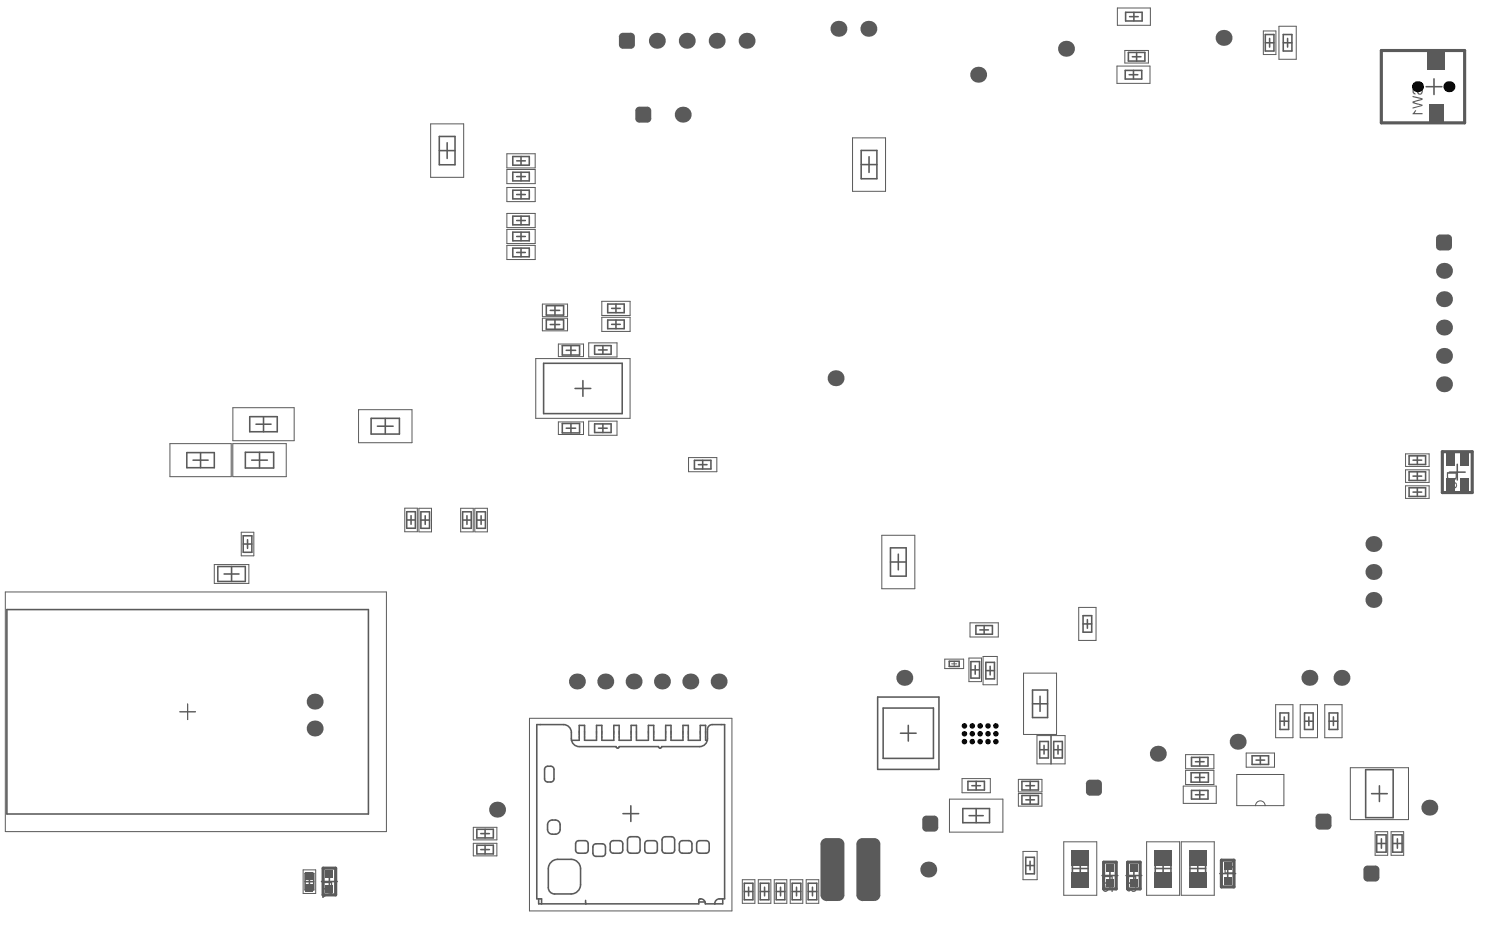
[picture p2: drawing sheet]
<svg xmlns="http://www.w3.org/2000/svg" width="316mm" height="197mm" viewBox="0 0 316 197" stroke-linecap="round" stroke-linejoin="round" font-family="sans-serif">
<path d="M301.9 18.3h3.3M303.5 16.7v3.3M306.8 99.9h3.3M308.5 98.2v3.4M68.1 186.5h3.3M69.7 184.9v3.3M233.3 185.3h3.3M234.9 183.6v3.3M238.3 185.3h3.4M240 183.6v3.3M258.2 184.8h3.3M259.9 183.2v3.3" fill="none" stroke="#5a5a5a" stroke-width=".33"/>
<path d="M292.4 10.7h17.6v15.3h-17.6zM305.3 95.6h6.3v8.6h-6.3zM68.4 183.7h2.7v5.7h-2.7zM233.6 182.4h2.7v5.7h-2.7zM238.7 182.4h2.6v5.7h-2.6zM258.5 182h2.7v5.7h-2.7z" fill="none" stroke="#5a5a5a" stroke-width=".66"/>
<g fill="#5a5a5a">
<path d="M68.2 188.6h.3v1.1l1-.6 .6-.2h.2v.3l-1 .2-.8 .6h-.3z"/>
<path d="M299.2 18.6a.68 .68 0 0 1 1 .6v.2a.39 .39 0 0 0 .4 .4 .39 .39 0 0 0 .3-.5l-.1-.2a.34 .34 0 0 0-.4-.4v-.4l.1 .1a.81 .81 0 0 1 .7 1 .81 .81 0 0 1-.9 .6 .85 .85 0 0 1-.5-1 .33 .33 0 0 0-.4-.2 .33 .33 0 0 0-.2 .5v.2l.4 .2v.3a.87 .87 0 0 1-.4-1.4z"/>
<path d="M299 20.3l2.1 .5v.3l-1.9 .5 1.9 .5v.3l-2.1 .6v-.3l1.8-.4-1.8-.5v-.3l1.8-.5-1.8-.5z"/>
<path d="M299.5 23.3h.3l-.3 .6h1.6v.3h-2.1z"/>
<path d="M259.2 181.9h2.1v.1l-.5 .6h-.3l.4-.5h-1.7z"/>
<path d="M233.5 187.5l.5-.1v.2a.43 .43 0 0 0-.3 .7 .43 .43 0 0 0 .7-.1l.8-.8 .3-.1v1.4h-.2v-1.1l-.5 .6a.85 .85 0 0 1-1.3 .3z"/>
<path d="M238.7 187.5l.3-.1v.2a.35 .35 0 0 0-.4 .4 .35 .35 0 0 0 .5 .3 .35 .35 0 0 0 .2-.4h.3a.39 .39 0 0 0 .3 .5 .39 .39 0 0 0 .4-.4 .39 .39 0 0 0-.4-.4l.1-.2a.67 .67 0 0 1 .5 .9 .67 .67 0 0 1-1 .3l-.1-.3a.56 .56 0 0 1-.8 .2 .56 .56 0 0 1-.1-.8z"/>
<path d="M68.5 186.9h1.6v.5a.91 .91 0 0 1-1.4 .6l-.2-.4zM68.2 186.5v.9a1.01 1.01 0 0 0 1.5 .8h.2l.4-.5v-1.2z"/>
<path d="M306.5 100.2h1.6v.5a.81 .81 0 0 1-.8 .7 .81 .81 0 0 1-.8-.7zM306.3 99.9v.8a1.09 1.09 0 0 0 .7 1 1.09 1.09 0 0 0 1.2-.4l.2-.2v-1.2z"/>
<path d="M306.4 102.6a.35 .35 0 0 1 .7 0 .35 .35 0 0 1-.7 0zM307.4 102.7a.45 .45 0 0 1 .9 0 .45 .45 0 0 1-.9 0zM306.5 102.1a.61 .61 0 0 0-.3 .8 .61 .61 0 0 0 .8 .3l.2-.3a.65 .65 0 0 0 .9 .3 .65 .65 0 0 0 .2-.9 .66 .66 0 0 0-1.1 .1l-.2-.3z"/>
<path d="M259.6 183.6a.88 .88 0 0 1 1.4 .5v.5h-1.6v-.8zM259.4 183.4l-.2 .3v1.1h2.1v-.7a1 1 0 0 0-1.4-1z"/>
<path d="M233.7 185.6h1.6v.5a.91 .91 0 0 1-1.4 .6l-.2-.3zM233.4 185.3v.8a1.01 1.01 0 0 0 1.5 .8h.2l.4-.5v-1.1z"/>
<path d="M238.7 185.6h1.6v.6a.7 .7 0 0 1-1.1 .6 .44 .44 0 0 1-.5-.5zM238.4 185.3v.9a1.12 1.12 0 0 0 1 .8 1.12 1.12 0 0 0 1.1-.6v-1.1z"/>
</g>
<g fill="none" stroke="#5a5a5a" stroke-width=".21">
<path d="M236.4 14h7v3.6h-7zM236.5 1.7h7v3.7h-7zM238.1 10.7h5v2.6h-5zM267.4 6.6h2.7v4.9h-2.7zM270.7 5.6h3.7v6.9h-3.7zM91.2 26.2h6.9v11.3h-6.9zM107.3 32.5h6v3h-6zM107.3 35.9h6v3h-6zM107.3 39.7h6v3h-6zM180.5 29.2h6.9v11.3h-6.9zM107.3 45.2h6v3h-6zM107.3 48.5h6v3h-6z"/>
<path d="M107.3 51.9h6v3h-6zM113.4 75.9h20v12.6h-20zM114.8 64.3h5.3v2.7h-5.3zM114.8 67.3h5.3v2.7h-5.3zM118.2 72.8h5.3v2.7h-5.3zM124.6 72.5h6v3h-6zM127.4 63.8h6v2.9h-6zM127.4 67.1h6v3h-6zM36 93.9h12.9v7h-12.9zM49.3 93.9h11.3v7h-11.3zM49.3 86.3h13v7h-13zM75.9 86.7h11.3v7h-11.3z"/>
<path d="M118.2 89.3h5.3v2.6h-5.3zM124.6 89.1h6v3h-6zM145.7 96.8h6v3h-6zM297.5 96h5v2.7h-5zM297.5 99.4h5v2.7h-5zM45.4 119.5h7.3v3.9h-7.3zM51.1 112.6h2.6v5h-2.6zM85.7 107.5h2.6v5h-2.6zM88.7 107.5h2.6v5h-2.6zM97.5 107.5h2.7v5h-2.7zM100.5 107.5h2.7v5h-2.7zM186.7 113.3h6.9v11.3h-6.9z"/>
<path d="M297.5 102.8h5v2.7h-5zM1.1 125.3h80.7v50.7h-80.7zM200 139.5h4v2h-4zM202 139.9v1.1M205.1 139.2h2.7v5h-2.7zM205.3 131.8h6v3h-6zM208.1 138.9h3v6h-3zM228.3 128.5h3.7v7h-3.7zM38.1 150.6h3.3M39.7 148.9v3.4M112.1 152h42.8v40.7h-42.8zM201.4 140.5h1.1"/>
<path d="M216.7 142.4h6.9v13h-6.9zM219.5 155.6h5.9v6h-5.9zM222.4 155.6v6M251 159.7h5.9v3h-5.9zM263.8 159.3h6v3h-6zM270 149.1h3.7v7h-3.7zM275.2 149.1h3.7v7h-3.7zM280.4 149.1h3.7v7h-3.7zM100.2 175.1h5v2.6h-5zM100.2 178.4h5v2.7h-5zM201 169.1h11.3v7h-11.3zM203.6 164.7h6v3h-6z"/>
<path d="M215.6 164.9h4.9v2.7h-4.9zM215.6 167.9h4.9v2.7h-4.9zM225.2 178.1h6.9v11.3h-6.9zM242.7 178.1h7v11.3h-7zM250 178.1h7v11.3h-7zM250.5 166.3h6.9v3.7h-6.9zM251 163h5.9v3h-5.9zM261.8 163.9h10v6.6h-10zM265.8 170.5a1.01 1.01 0 0 1 1-1 1.01 1.01 0 0 1 1 1M285.8 162.4h12.3v11h-12.3zM291.1 176h2.6v5h-2.6zM294.4 176h2.7v5h-2.7z"/>
<path d="M64.2 184.1h2.6v4.9h-2.6zM157.1 186.1h2.7v5h-2.7zM160.5 186.1h2.7v5h-2.7zM163.9 186.1h2.6v5h-2.6zM167.3 186.1h2.6v5h-2.6zM170.6 186.1h2.7v5h-2.7zM216.5 180.2h3v5.9h-3z"/>
</g>
<g fill="none" stroke="#5a5a5a" stroke-width=".33">
<path d="M238.2 14.9h3.5v1.8h-3.5zM238.3 2.6h3.5v1.8h-3.5zM238.8 11.1h3.5v1.8h-3.5zM239 15.8h1.8M239.1 3.5h1.8M239.7 12h1.8M239.9 14.9v1.8M240 2.6v1.8M240.6 11.1v1.8M267.8 9h1.9M267.8 7.3h1.9v3.5h-1.9zM268.7 8.1v1.9"/>
<path d="M271.6 9h1.9M271.6 7.3h1.9v3.5h-1.9zM272.5 8.1v1.9M93 31.9h3.3M93 28.9h3.3v6h-3.3zM94.6 30.2v3.3M108.5 33.1h3.5v1.8h-3.5zM108.5 36.4h3.5v1.9h-3.5zM109.4 34h1.8M109.4 37.4h1.8M110.3 33.1v1.8M110.3 36.4v1.9"/>
<path d="M182.3 31.8h3.3v6h-3.3zM182.3 34.8h3.3M183.9 33.2v3.3M108.5 40.2h3.5v1.9h-3.5zM108.5 45.7h3.5v1.9h-3.5zM108.5 49.1h3.5v1.9h-3.5zM108.5 52.5h3.5v1.8h-3.5zM109.4 41.2h1.8M109.4 46.7h1.8M109.4 50h1.8M109.4 53.4h1.8M110.3 40.2v1.9"/>
<path d="M110.3 45.7v1.9M110.3 49.1v1.9M110.3 52.5v1.8M115.1 76.9h16.6v10.6h-16.6zM115.6 64.7h3.7v2h-3.7zM115.6 67.7h3.7v2h-3.7zM116.5 65.7h2M116.5 68.7h2M117.5 64.7v2M117.5 67.7v2M119 73.1h3.7v2h-3.7zM119.8 74.1h2"/>
<path d="M120.8 73.1v2M125.9 73.1h3.5v1.9h-3.5zM126.7 74h1.8M127.6 73.1v1.9M128.6 64.3h3.5v1.9h-3.5zM128.6 67.7h3.5v1.8h-3.5zM129.5 65.3h1.8M129.5 68.6h1.8M130.4 64.3v1.9M130.4 67.7v1.8M39.5 95.8h5.9v3.2h-5.9zM40.9 97.4h3.2"/>
<path d="M42.5 95.8v3.2M51.9 95.7h6v3.3h-6zM52.9 88.2h5.8v3.2h-5.8zM53.3 97.4h3.3M54.2 89.8h3.2M54.9 95.7v3.3M55.8 88.2v3.2M78.6 88.5h5.9v3.3h-5.9zM79.9 90.2h3.3M81.6 88.5v3.3M119 89.6h3.7v2h-3.7zM119.8 90.6h2"/>
<path d="M120.8 89.6v2M121.7 82.2h3.3M123.4 80.5v3.4M125.9 89.7h3.5v1.8h-3.5zM126.7 90.6h1.8M127.6 89.7v1.8M147 97.4h3.5v1.8h-3.5zM147.8 98.3h1.9M148.7 97.4v1.8M298.3 96.4h3.5v1.9h-3.5zM298.3 99.8h3.5v1.9h-3.5zM299.1 97.4h1.8"/>
<path d="M300 96.4v1.9M300 99.8v1.9M46.1 119.9h5.8v3.1h-5.8zM49 119.9v3.1M51.5 115.1h1.8M51.5 113.4h1.8v3.5h-1.8zM52.4 114.2v1.8M86.1 110h1.8M86.1 108.3h1.8v3.5h-1.8zM87 109.1v1.8M89.1 110h1.8M89.1 108.3h1.8v3.5h-1.8z"/>
<path d="M90 109.1v1.9M97.9 110h1.9M97.9 108.3h1.9v3.5h-1.9zM98.8 109.1v1.9M100.9 110h1.8M100.9 108.3h1.8v3.5h-1.8zM101.8 109.1v1.9M188.5 118.9h3.3M188.5 115.9h3.3v6h-3.3zM190.1 117.3v3.3M298.3 103.2h3.5v1.8h-3.5zM299.1 104.1h1.8"/>
<path d="M299.1 100.7h1.8M300 103.2v1.8M1.5 129h76.5v43.2h-76.5zM47.4 121.5h3.2M200.9 139.9h2.1v1.1h-2.1zM205.5 140h1.8v3.5h-1.8zM206.6 132.4h3.5v1.8h-3.5zM207.4 133.3h1.8M208.3 132.4v1.8M229.2 132h1.9M229.2 130.3h1.9v3.5h-1.9zM230.2 131.1v1.8"/>
<path d="M121 156.6h1.6v-3.1h1.1v3.1h2.6v-3.1h1.1v3.1h2.5v-3.1h1.2v3.1h2.5v-3.1h1.1v3.1h2.5v-3.1h1.2v3.1h2.5v-3.1h1.1v3.1h2.6v-3.1h1.1v3.1h2.5v-3.1h1.2v3.1h.3M185.8 147.5h12.9v15.3h-12.9zM186.9 149.8h10.7v10.7h-10.7zM190.6 155.1h3.3M192.3 153.5v3.3M205.5 141.7h1.8M206.4 140.8v1.8M208.7 141.9h1.8M208.7 140.2h1.8v3.4h-1.8zM209.6 141v1.8M218.5 148.9h3.2M218.5 146h3.2v5.8h-3.2z"/>
<path d="M220.1 158.6h1.8M220.1 156.9h1.8v3.5h-1.8zM220.1 147.3v3.2M221 157.7v1.9M223 158.6h1.9M223 156.9h1.9v3.5h-1.9zM223.9 157.7v1.9M265 159.9h3.5v1.8h-3.5zM266.8 159.9v1.8M270.9 152.6h1.9M270.9 150.9h1.9v3.4h-1.9zM271.8 151.7v1.8"/>
<path d="M276.1 152.6h1.9M276.1 150.9h1.9v3.4h-1.9zM277 151.7v1.8M281.3 152.6h1.9M281.3 150.9h1.9v3.4h-1.9zM282.2 151.7v1.8M100.9 175.5h3.5v1.8h-3.5zM100.9 178.8h3.5v1.9h-3.5zM101.8 176.4h1.8M101.8 179.8h1.8M102.7 175.5v1.8M102.7 178.8v1.9"/>
<path d="M115.5 162.3a1.28 1.28 0 0 1 1.7 .2l.1 2.3a.67 .67 0 0 1-.7 .7h-.7a.67 .67 0 0 1-.6-.7v-2zM116.2 173.8a1.62 1.62 0 0 1 2.3 .3 1.98 1.98 0 0 1-.6 2.3 1.35 1.35 0 0 1-2-.9v-1zM122 178.1l.5-.2h1.3a.67 .67 0 0 1 .7 .6v1.4a.67 .67 0 0 1-.7 .6h-1.3a.67 .67 0 0 1-.7-.6v-1.4zM125.7 178.7l.5-.2h1.3a.67 .67 0 0 1 .7 .7v1.3a.67 .67 0 0 1-.7 .7h-1.3a.67 .67 0 0 1-.7-.7v-1.3zM129.4 178.1l.4-.2h1.4a.67 .67 0 0 1 .6 .6v1.4a.67 .67 0 0 1-.6 .6h-1.4a.67 .67 0 0 1-.6-.6v-1.4zM131.9 172.2h3.3M133 177.2l.5-.2h1.3a.67 .67 0 0 1 .7 .7v2.2a.67 .67 0 0 1-.7 .6h-1.3a.67 .67 0 0 1-.7-.6v-2.2zM133.5 170.5v3.3M136.7 178.1l.4-.2h1.4a.67 .67 0 0 1 .6 .6v1.4a.67 .67 0 0 1-.6 .6h-1.4a.67 .67 0 0 1-.6-.6v-1.4zM140.3 177.2l.5-.2h1.3a.67 .67 0 0 1 .7 .7v2.2a.67 .67 0 0 1-.7 .6h-1.3a.67 .67 0 0 1-.7-.6v-2.2zM144 178.1l.5-.2h1.3a.67 .67 0 0 1 .7 .6v1.4a.67 .67 0 0 1-.7 .6h-1.3a.67 .67 0 0 1-.7-.6v-1.4zM147.7 178.1l.4-.2h1.4a.67 .67 0 0 1 .6 .6v1.4a.67 .67 0 0 1-.6 .6h-1.4a.67 .67 0 0 1-.6-.6v-1.4z"/>
<path d="M203.8 171.1h5.7v3h-5.7zM204.9 165.3h3.5v1.9h-3.5zM205.1 172.6h3M205.7 166.2h1.8M206.6 165.3v1.9M206.6 171.1v3M216.3 165.3h3.5v1.9h-3.5zM216.3 168.3h3.5v1.9h-3.5zM217.1 166.2h1.9M217.1 169.2h1.9M218.1 165.3v1.9M218.1 168.3v1.9"/>
<path d="M252.1 163.5h3.7v2h-3.7zM252.2 160.3h3.5v1.8h-3.5zM252.2 167.2h3.5v1.9h-3.5zM252.9 164.5h2M253 168.2h1.9M253 161.2h1.9M253.9 160.3v1.8M253.9 163.5v2M253.9 167.2v1.9M265.9 160.8h1.8M289.1 162.9h5.8v10.1h-5.8zM290.3 167.9h3.3"/>
<path d="M291.4 178.5h2M291.4 176.6h2v3.7h-2zM292 166.3v3.3M292.4 177.5v2M294.8 178.5h2M294.8 176.6h2v3.7h-2zM295.8 177.5v2M64.6 186.6h1.8M64.6 184.8h1.8v3.5h-1.8zM65.5 185.6v1.9M114 190.2v1h9.9v-.7M114.6 191.2v-1h-1v-36.9h5.7a1.66 1.66 0 0 1 1.6 1.7 2.48 2.48 0 0 0 .9 2.7l.8 .3h7.8a.33 .33 0 0 0 .3 .3 .33 .33 0 0 0 .4-.3h8.3a.33 .33 0 0 0 .3 .3 .33 .33 0 0 0 .4-.3h8a1.66 1.66 0 0 0 1.7-1.7v-2a1 1 0 0 1 .9-1h2.7v36.9h-1.1a1 1 0 0 0-1 1"/>
<path d="M116.6 182.4l.9-.5 3.4-.1a2 2 0 0 1 2 2v3.4a2 2 0 0 1-2 2h-3.5a1.33 1.33 0 0 1-1.3-1.4v-4v-.5zM147.9 190.8h1.3M153 190.2v1h-3.7a.9 .9 0 0 0-.4-.8 .9 .9 0 0 0-1-.1v.9h-24M157.5 188.6h1.9M157.5 186.9h1.9v3.5h-1.9zM158.5 187.7v1.9M160.9 188.6h1.8M160.9 186.9h1.8v3.5h-1.8zM161.8 187.7v1.9M164.3 188.6h1.8M164.3 186.9h1.8v3.5h-1.8zM165.2 187.7v1.9"/>
<path d="M167.7 188.6h1.8M167.7 186.9h1.8v3.5h-1.8zM168.6 187.7v1.9M171.1 188.6h1.8M171.1 186.9h1.8v3.5h-1.8zM172 187.7v1.9M217.1 183.1h1.8M217.1 181.4h1.8v3.5h-1.8zM218 182.2v1.9M227 183.8h3.3M227 180.8h3.3v6h-3.3zM228.7 182.1v3.3"/>
<path d="M244.5 183.8h3.4M244.5 180.8h3.4v6h-3.4zM246.2 182.1v3.3M251.9 183.8h3.3M251.9 180.8h3.3v6h-3.3zM253.5 182.1v3.3"/>
</g>
<g fill="#000">
<circle cx="300" cy="18.3" r="1.16"/>
<circle cx="306.7" cy="18.3" r="1.16"/>
<circle cx="204.1" cy="155.3" r=".58"/>
<circle cx="204.1" cy="156.9" r=".58"/>
<circle cx="204.1" cy="153.6" r=".58"/>
<circle cx="205.8" cy="155.3" r=".58"/>
<circle cx="205.8" cy="156.9" r=".58"/>
<circle cx="205.8" cy="153.6" r=".58"/>
<circle cx="207.5" cy="155.3" r=".58"/>
<circle cx="207.5" cy="156.9" r=".58"/>
<circle cx="207.5" cy="153.6" r=".58"/>
<circle cx="209.1" cy="155.3" r=".58"/>
<circle cx="209.1" cy="156.9" r=".58"/>
<circle cx="209.1" cy="153.6" r=".58"/>
<circle cx="210.8" cy="155.3" r=".58"/>
<circle cx="210.8" cy="156.9" r=".58"/>
<circle cx="210.8" cy="153.6" r=".58"/>
</g>
<g fill="#5a5a5a">
<path d="M304 50.5h.8zM304.2 49.9l.6-.3v.9h-.8z"/>
<path d="M304.8 52.2v.8zM304 52.2h.8v.8a.85 .85 0 0 1-.8-.8z"/>
<path d="M306.5 52.2h.8zM306.5 52.2h.8a.85 .85 0 0 1-.8 .8z"/>
<path d="M306.5 49.6v.9zM306.5 49.6a.85 .85 0 0 1 .8 .9h-.8z"/>
<path d="M174.9 189.4v1.2zM173.7 189.4h1.2v1.2a1.27 1.27 0 0 1-1.2-1.2z"/>
<path d="M177.5 189.4h1.2zM177.5 189.4h1.2a1.27 1.27 0 0 1-1.2 1.2z"/>
<path d="M177.5 177.3v1.3zM177.5 177.3a1.27 1.27 0 0 1 1.2 1.3h-1.2z"/>
<path d="M173.7 178.6h1.2zM174.2 177.6l.7-.3v1.3h-1.2v-.4z"/>
<path d="M134.5 23.4h.8zM134.7 22.8l.6-.2v.8h-.8z"/>
<path d="M135.3 25.1v.9zM134.5 25.1h.8v.9a.85 .85 0 0 1-.8-.9z"/>
<path d="M137 25.1h.9zM137 25.1h.9a.85 .85 0 0 1-.9 .9z"/>
<path d="M137 22.6v.8zM137 22.6a.85 .85 0 0 1 .9 .8h-.9z"/>
<path d="M278.5 173h.8zM278.7 172.4l.6-.2v.8h-.8z"/>
<path d="M279.3 174.7v.8zM278.5 174.7h.8v.8a.85 .85 0 0 1-.8-.8z"/>
<path d="M281 174.7h.8zM281 174.7h.8a.85 .85 0 0 1-.8 .8z"/>
<path d="M281 172.2v.8zM281 172.2a.85 .85 0 0 1 .8 .8h-.8z"/>
<path d="M195.2 173.4h.9zM195.5 172.8l.6-.2v.8h-.9z"/>
<path d="M196.1 175.1v.9zM195.2 175.1h.9v.9a.85 .85 0 0 1-.9-.9z"/>
<path d="M197.7 175.1h.9zM197.7 175.1h.9a.85 .85 0 0 1-.9 .9z"/>
<path d="M197.7 172.6v.8zM197.7 172.6a.85 .85 0 0 1 .9 .8h-.9z"/>
<path d="M229.9 165.8h.8zM230.1 165.2l.6-.2v.8h-.8z"/>
<path d="M230.7 167.5v.9zM229.9 167.5h.8v.9a.85 .85 0 0 1-.8-.9z"/>
<path d="M232.4 167.5h.8zM232.4 167.5h.8a.85 .85 0 0 1-.8 .9z"/>
<path d="M232.4 165v.8zM232.4 165a.85 .85 0 0 1 .8 .8h-.8z"/>
<path d="M288.6 184h.8zM288.8 183.4l.6-.3v.9h-.8z"/>
<path d="M289.4 185.7v.8zM288.6 185.7h.8v.8a.85 .85 0 0 1-.8-.8z"/>
<path d="M291.1 185.7h.9zM291.1 185.7h.9a.85 .85 0 0 1-.9 .8z"/>
<path d="M291.1 183.1v.9zM291.1 183.1a.85 .85 0 0 1 .9 .9h-.9z"/>
<path d="M131 7.8h.9zM131.3 7.2l.6-.3v.9h-.9z"/>
<path d="M131.9 9.5v.8zM131 9.5h.9v.8a.85 .85 0 0 1-.9-.8z"/>
<path d="M133.5 9.5h.9zM133.5 9.5h.9a.85 .85 0 0 1-.9 .8z"/>
<path d="M133.5 6.9v.9zM133.5 6.9a.85 .85 0 0 1 .9 .9h-.9z"/>
<path d="M185.1 177.3v1.3zM185.1 177.3a1.27 1.27 0 0 1 1.2 1.3h-1.2z"/>
<path d="M181.3 178.6h1.2zM181.8 177.6l.7-.3v1.3h-1.2v-.4z"/>
<path d="M182.5 189.4v1.2zM181.3 189.4h1.2v1.2a1.27 1.27 0 0 1-1.2-1.2z"/>
<path d="M185.1 189.4h1.2zM185.1 189.4h1.2a1.27 1.27 0 0 1-1.2 1.2z"/>
<circle cx="305.6" cy="81.3" r="1.69"/>
<circle cx="191.4" cy="143.4" r="1.69"/>
<circle cx="262" cy="156.9" r="1.69"/>
<circle cx="283.9" cy="143.4" r="1.69"/>
<circle cx="277.2" cy="143.4" r="1.69"/>
<circle cx="245.1" cy="159.5" r="1.69"/>
<circle cx="302.5" cy="170.9" r="1.69"/>
<circle cx="196.5" cy="184" r="1.69"/>
<circle cx="144.5" cy="24.3" r="1.69"/>
<circle cx="207" cy="15.8" r="1.69"/>
<circle cx="290.7" cy="115.1" r="1.69"/>
<circle cx="259" cy="8" r="1.69"/>
<circle cx="290.7" cy="121" r="1.69"/>
<circle cx="176.9" cy="80" r="1.69"/>
<circle cx="290.7" cy="126.9" r="1.69"/>
<circle cx="225.6" cy="10.3" r="1.69"/>
<circle cx="140.1" cy="144.2" r="1.69"/>
<circle cx="134.1" cy="144.2" r="1.69"/>
<circle cx="105.2" cy="171.3" r="1.69"/>
<circle cx="146.1" cy="144.2" r="1.69"/>
<circle cx="152.1" cy="144.2" r="1.69"/>
<circle cx="122.1" cy="144.2" r="1.69"/>
<circle cx="128.1" cy="144.2" r="1.69"/>
<circle cx="66.6" cy="148.5" r="1.69"/>
<circle cx="139" cy="8.6" r="1.69"/>
<circle cx="145.4" cy="8.6" r="1.69"/>
<circle cx="66.6" cy="154.1" r="1.69"/>
<circle cx="151.7" cy="8.6" r="1.69"/>
<circle cx="158" cy="8.6" r="1.69"/>
<circle cx="177.5" cy="6.1" r="1.69"/>
<circle cx="183.8" cy="6.1" r="1.69"/>
<circle cx="305.6" cy="57.3" r="1.69"/>
<circle cx="305.6" cy="63.3" r="1.69"/>
<circle cx="305.6" cy="69.3" r="1.69"/>
<circle cx="305.6" cy="75.3" r="1.69"/>
</g>
<g fill="#5a5a5a">
<path d="M304.8 49.6h1.7l.8 .9v1.7l-.8 .8h-1.7l-.8-.8v-1.7z" fill-rule="evenodd"/>
<path d="M68.9 187.4h1.7v1.6h-1.7z" fill-rule="evenodd"/>
<path d="M68.9 184h1.7v1.7h-1.7z" fill-rule="evenodd"/>
<path d="M309 101.2h1.9v2.7h-1.9z" fill-rule="evenodd"/>
<path d="M306 101.2h1.9v2.7h-1.9z" fill-rule="evenodd"/>
<path d="M306 95.9h1.9v2.7h-1.9z" fill-rule="evenodd"/>
<path d="M309 95.9h1.9v2.7h-1.9z" fill-rule="evenodd"/>
<path d="M302.5 22h3.2v3.7h-3.2z" fill-rule="evenodd"/>
<path d="M302 11h3.7v3.7h-3.7z" fill-rule="evenodd"/>
<path d="M174.9 177.3h2.6l1.2 1.3v10.8l-1.2 1.2h-2.6l-1.2-1.2v-10.8z" fill-rule="evenodd"/>
<path d="M259 182.3h1.7v1.7h-1.7z" fill-rule="evenodd"/>
<path d="M259 185.7h1.7v1.6h-1.7z" fill-rule="evenodd"/>
<path d="M234.1 186.1h1.7v1.7h-1.7z" fill-rule="evenodd"/>
<path d="M234.1 182.8h1.7v1.6h-1.7z" fill-rule="evenodd"/>
<path d="M239.2 186.1h1.6v1.7h-1.6z" fill-rule="evenodd"/>
<path d="M239.2 182.8h1.6v1.6h-1.6z" fill-rule="evenodd"/>
<path d="M251.7 184.4h3.7v3.4h-3.7z" fill-rule="evenodd"/>
<path d="M251.7 179.8h3.7v3.3h-3.7z" fill-rule="evenodd"/>
<path d="M226.8 184.4h3.7v3.4h-3.7z" fill-rule="evenodd"/>
<path d="M226.8 179.8h3.7v3.3h-3.7z" fill-rule="evenodd"/>
<path d="M244.4 184.4h3.6v3.4h-3.6z" fill-rule="evenodd"/>
<path d="M244.4 179.8h3.6v3.3h-3.6z" fill-rule="evenodd"/>
<path d="M64.7 184.5h1.5v1.6h-1.5z" fill-rule="evenodd"/>
<path d="M64.7 187h1.5v1.6h-1.5z" fill-rule="evenodd"/>
<path d="M135.3 22.6h1.7l.9 .8v1.7l-.9 .9h-1.7l-.8-.9v-1.7z" fill-rule="evenodd"/>
<path d="M279.3 172.2h1.7l.8 .8v1.7l-.8 .8h-1.7l-.8-.8v-1.7z" fill-rule="evenodd"/>
<path d="M196.1 172.6h1.6l.9 .8v1.7l-.9 .9h-1.6l-.9-.9v-1.7z" fill-rule="evenodd"/>
<path d="M230.7 165h1.7l.8 .8v1.7l-.8 .9h-1.7l-.8-.9v-1.7z" fill-rule="evenodd"/>
<path d="M289.4 183.1h1.7l.9 .9v1.7l-.9 .8h-1.7l-.8-.8v-1.7z" fill-rule="evenodd"/>
<path d="M131.9 6.9h1.6l.9 .9v1.7l-.9 .8h-1.6l-.9-.8v-1.7z" fill-rule="evenodd"/>
<path d="M182.5 177.3h2.6l1.2 1.3v10.8l-1.2 1.2h-2.6l-1.2-1.2v-10.8z" fill-rule="evenodd"/>
</g>
</svg>
